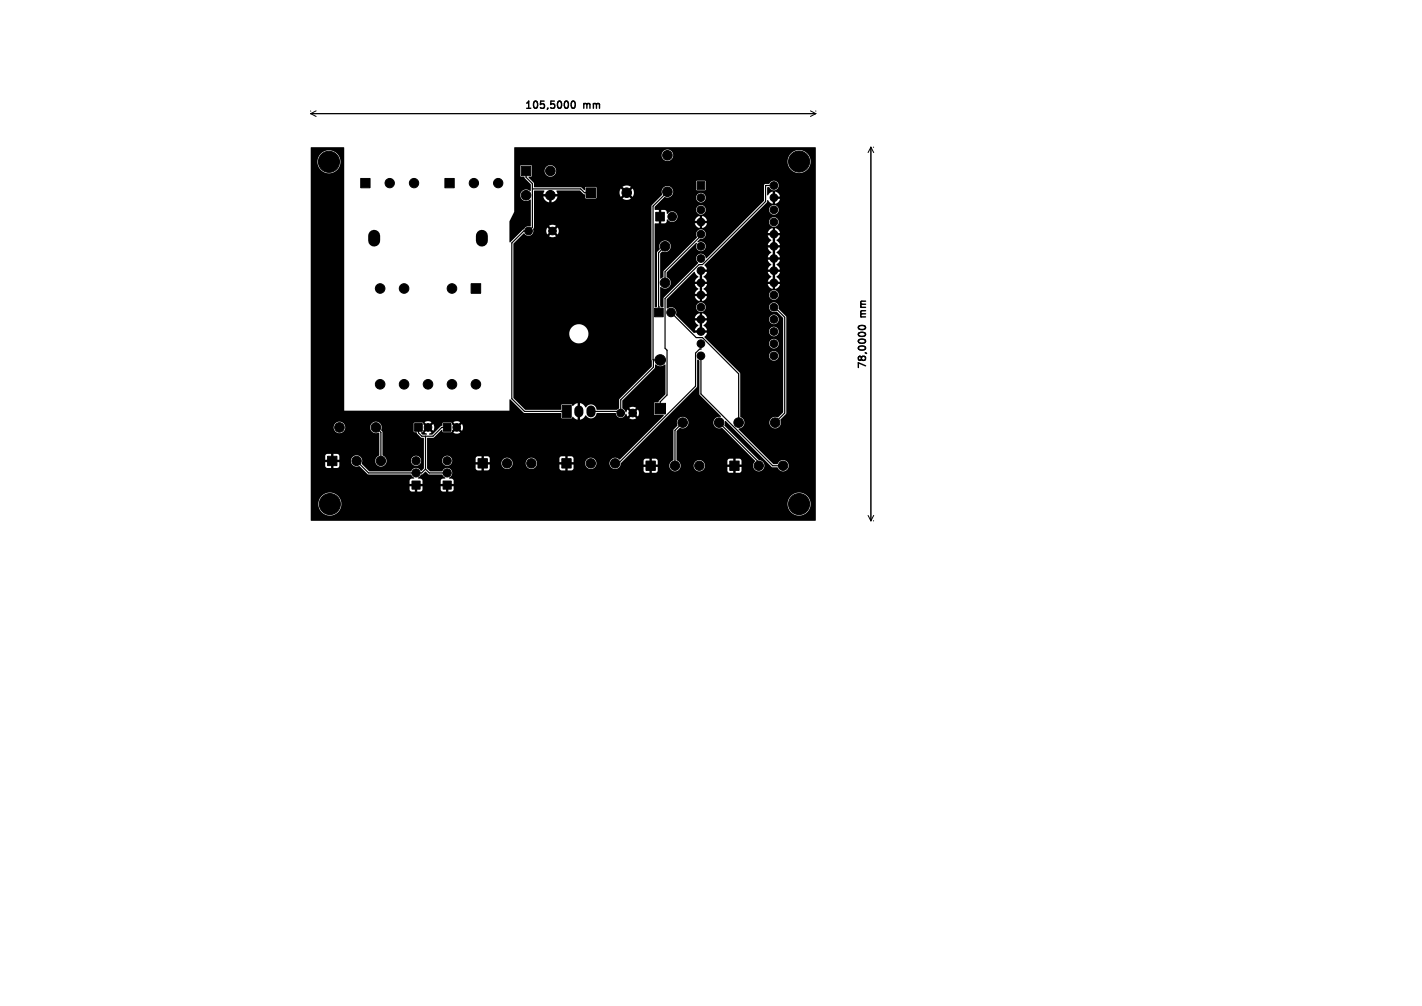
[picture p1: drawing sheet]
<svg xmlns="http://www.w3.org/2000/svg" width="297mm" height="210mm" viewBox="0 0 297 210" stroke-linecap="round" stroke-linejoin="round" font-family="sans-serif">
<defs><g id="words">
<g font-size="2.1">
<text x="109.4" y="23.1">105,5000</text>
<text x="121.9" y="23.1">mm</text>
<text x="181.3" y="66.2" transform="rotate(-90 181.3 66.2)">mm</text>
<text x="181.3" y="77.2" transform="rotate(-90 181.3 77.2)">78,0000</text>
</g>
</g></defs>
<path d="M119.5 21.2l.1-.1a.8 .8 0 0 1 .6 .8 .8 .8 0 0 1-.6 .7 1 1 0 0 1-.1-1.4zM179.3 68.2a.89 .89 0 0 1 1.5 .2 .85 .85 0 0 1-1.5-.1z" fill="none" stroke="#000" stroke-width=".3"/>
<g fill="none" stroke="#000" stroke-width=".21">
<path d="M64.9 23.1v.1M64.9 23.7h105.5M64.9 23.7l1.1 .6M66 23.1l-1.1 .6M169.3 23.1l1.1 .6M170.4 23.1v.1M170.4 23.7l-1.1 .6M181.9 30.7v78M181.9 30.7l.6 1.2M181.9 30.7l-.6 1.2M182.4 30.7h.1M181.3 107.6l.6 1.1"/>
<path d="M182.4 108.7h.1M182.5 107.6l-.6 1.1"/>
</g>
<g fill="#000" stroke="#000" stroke-width=".21">
<path d="M75.3 37.3h2v1.9h-2zM92.9 37.3h2v1.9h-2zM108.9 34.7h2v2h-2zM145.6 37.9h1.6v1.6h-1.6zM98.4 59.2h2v2h-2zM122.4 39.2h2v2h-2zM137 44.3h1.8v1.8h-1.8zM136.7 64.3h1.8v1.8h-1.8zM68.4 95.3h2v1.9h-2zM86.6 88.4h1.6v1.6h-1.6zM92.6 88.4h1.6v1.6h-1.6zM99.8 95.8h2v1.9h-2z"/>
<path d="M117.3 95.8h2v1.9h-2zM117.4 84.6h1.9v2.5h-1.9zM134.9 96.3h2v1.9h-2zM136.8 84.2h2.2v2.2h-2.2zM152.4 96.3h2v1.9h-2zM86 100.4h1.7v1.7h-1.7zM92.5 100.4h1.7v1.7h-1.7z"/>
<circle cx="68.7" cy="33.8" r="2.2"/>
<circle cx="81.4" cy="38.2" r=".97"/>
<circle cx="86.5" cy="38.2" r=".97"/>
<circle cx="99" cy="38.2" r=".97"/>
<circle cx="104.1" cy="38.2" r=".97"/>
<circle cx="115" cy="35.7" r="1"/>
<circle cx="139.4" cy="32.4" r="1"/>
<circle cx="161.6" cy="38.7" r=".8"/>
<circle cx="166.9" cy="33.7" r="2.2"/>
<circle cx="109.9" cy="40.8" r="1"/>
<circle cx="110.4" cy="48.2" r=".8"/>
<circle cx="115" cy="40.8" r="1"/>
<circle cx="115.4" cy="48.2" r=".8"/>
<circle cx="130.9" cy="40.2" r="1"/>
<circle cx="138.9" cy="59" r="1"/>
<circle cx="138.9" cy="51.4" r="1"/>
<circle cx="139.4" cy="40" r="1"/>
<circle cx="140.4" cy="45.2" r=".9"/>
<circle cx="146.4" cy="43.8" r=".8"/>
<circle cx="146.4" cy="56.5" r=".8"/>
<circle cx="146.4" cy="54" r=".8"/>
<circle cx="146.4" cy="59" r=".8"/>
<circle cx="146.4" cy="51.4" r=".8"/>
<circle cx="146.4" cy="46.3" r=".8"/>
<circle cx="146.4" cy="48.9" r=".8"/>
<circle cx="146.4" cy="41.3" r=".8"/>
<circle cx="161.6" cy="43.8" r=".8"/>
<circle cx="161.6" cy="59" r=".8"/>
<circle cx="161.6" cy="51.4" r=".8"/>
<circle cx="161.6" cy="56.5" r=".8"/>
<circle cx="161.6" cy="54" r=".8"/>
<circle cx="161.6" cy="48.9" r=".8"/>
<circle cx="161.6" cy="46.3" r=".8"/>
<circle cx="161.6" cy="41.3" r=".8"/>
<circle cx="79.4" cy="60.2" r="1"/>
<circle cx="84.4" cy="60.2" r="1"/>
<circle cx="94.4" cy="60.2" r="1"/>
<circle cx="137.9" cy="75.1" r="1.1"/>
<circle cx="140.2" cy="65.2" r=".9"/>
<circle cx="146.4" cy="64.1" r=".8"/>
<circle cx="146.4" cy="66.7" r=".8"/>
<circle cx="146.4" cy="74.3" r=".8"/>
<circle cx="146.4" cy="61.6" r=".8"/>
<circle cx="146.4" cy="69.2" r=".8"/>
<circle cx="146.4" cy="71.7" r=".8"/>
<circle cx="161.6" cy="69.2" r=".8"/>
<circle cx="161.6" cy="71.7" r=".8"/>
<circle cx="161.6" cy="74.3" r=".8"/>
<circle cx="161.6" cy="64.1" r=".8"/>
<circle cx="161.6" cy="61.6" r=".8"/>
<circle cx="161.6" cy="66.7" r=".8"/>
<circle cx="70.9" cy="89.2" r="1"/>
<circle cx="74.5" cy="96.2" r=".97"/>
<circle cx="78.5" cy="89.2" r="1"/>
<circle cx="79.4" cy="80.2" r="1"/>
<circle cx="79.6" cy="96.2" r=".97"/>
<circle cx="84.4" cy="80.2" r="1"/>
<circle cx="86.9" cy="98.7" r=".85"/>
<circle cx="86.9" cy="96.2" r=".85"/>
<circle cx="89.4" cy="89.2" r=".8"/>
<circle cx="89.4" cy="80.2" r="1"/>
<circle cx="93.4" cy="98.7" r=".85"/>
<circle cx="93.4" cy="96.2" r=".85"/>
<circle cx="94.4" cy="80.2" r="1"/>
<circle cx="95.4" cy="89.2" r=".8"/>
<circle cx="99.4" cy="80.2" r="1"/>
<circle cx="105.9" cy="96.7" r=".97"/>
<circle cx="111" cy="96.7" r=".97"/>
<circle cx="123.4" cy="96.7" r=".98"/>
<circle cx="128.5" cy="96.7" r=".98"/>
<circle cx="129.6" cy="86.2" r=".8"/>
<circle cx="132.1" cy="86.2" r=".8"/>
<circle cx="141" cy="97.2" r=".97"/>
<circle cx="142.6" cy="88.2" r="1"/>
<circle cx="146.1" cy="97.2" r=".97"/>
<circle cx="150.2" cy="88.2" r="1"/>
<circle cx="154.3" cy="88.2" r="1"/>
<circle cx="158.5" cy="97.2" r=".97"/>
<circle cx="161.9" cy="88.2" r="1"/>
<circle cx="163.6" cy="97.2" r=".97"/>
<circle cx="68.9" cy="105.2" r="2.2"/>
<circle cx="166.9" cy="105.2" r="2.2"/>
</g>
<path d="M78.1 49.2v1M100.6 49.2v1" fill="none" stroke="#000" stroke-width="2.5"/>
<path d="M120.9 85.6v.6M123.4 85.6v.6" fill="none" stroke="#000" stroke-width="1.9"/>
<g fill="none" stroke="#000" stroke-width=".25">
<path d="M109.9 35.7v1.3l1.3 1.3v9.2l-.8 .7h-1l-2.5 2.5v32.5l2.7 2.7h8.8M111.2 39.4h10.1l.8 .8h1.3M161.6 38.7h-1.7v3.4l-13.2 13.1h-.7l-7.1 7.1v10.4l.4 .4v9.4l-1.4 1.4v1.4M138.9 51.4l-1.3 1.4v12.4M139.4 40l-3 3 .1 32.1M146.4 48.9v.3l-7.5 7.5v2.3M136.5 75.1h1.4M136.5 75.1v1.6l-6.9 6.8v2.7M140.2 65.2l5.2 5.3h1.3l7.6 7.5v10.2M146.4 71.7v1.2h-.3l-.8 .8v6.9l-16.1 16.1h-.7M146.4 74.3v7.9l15 15h2.2M161.6 64.1v.6h.8l1.5 1.5v20l-2 2"/>
<path d="M74.5 96.2l2.5 2.5h11.1l.8-.8M78.5 89.2l1.1 1.1v5.9M87.4 89.2v1.2l.7 .7h2.3l1.9-1.9h1.1M88.9 97.9l.8 .8h3.7M88.9 91.1v6.8M123.4 85.9h6.2M142.6 88.2l-1.6 1.6v7.4M150.2 88.2l8.3 8.3v.7"/>
</g>
<path d="M64.9 30.8l6.9-.1 .1 .2v54.8h34.5v-2.2l.1-.1 3 2.8h7.6l.2 1.1h2l.3-.3 .5 .4 .5 .2v-1.3h.5v1.3l.6-.2 .6-.7a1.28 1.28 0 0 0 1.4 .6 1.28 1.28 0 0 0 1-1.1h3.9a1.08 1.08 0 0 0 1 1 1.08 1.08 0 0 0 1.1-.8l.4 .6 .6-.7 .4 .3-.7 .7 .5 .2 1-.2-.7-.7 .3-.3 .7 .7a1.28 1.28 0 0 0 0-1.5l-.7 .7-.3-.4 .7-.7-1-.2-.5 .2 .7 .7-.4 .4-.6-.7-.4 .6-.3-.6-.4-.2v-1.7l6.7-6.7 .2-.8a1.58 1.58 0 0 0 2 0l.1 6.2-1.4 1.4-.1 .3h-.8l-.1 .2 .1 2.4h1.8l.1 .2-9.2 9.2a1.2 1.2 0 0 0-1.9 0 1.2 1.2 0 0 0 .6 1.8 1.2 1.2 0 0 0 1.6-1.1l15.8-15.9 .2-5.7 .4 .2v7.1l4.4 4.4v.2a1.25 1.25 0 0 0-1.5 1.4 1.25 1.25 0 0 0 1.9 .9l6.8 6.9a1.2 1.2 0 0 0 0 2 1.2 1.2 0 0 0 1.9-.6 1.2 1.2 0 0 0-1.1-1.6l-7.2-7.1 .2-1 9.7 9.6 1.1 .1a1.22 1.22 0 0 0 1.9 .6 1.22 1.22 0 0 0 0-2 1.22 1.22 0 0 0-1.9 .7h-.8l-7.3-7.4a1.3 1.3 0 0 0 1.3-1.1 1.3 1.3 0 0 0-.9-1.4v-9.1l-3.6-3.6h9.6a1.01 1.01 0 0 0 1.5 .9 1.01 1.01 0 0 0 .1-1.7 1.01 1.01 0 0 0-1.5 .6l-.1 .2h-9.6l-2.5-2.6h12.1a1.01 1.01 0 0 0 1.5 .9 1.01 1.01 0 0 0 .1-1.7 1.01 1.01 0 0 0-1.5 .6l-.1 .2h-12.1l-1.4-1.3 .6-.9h-.9l.1-.3h13.7l.1 .2a1.01 1.01 0 0 0 1.5 .6 1.01 1.01 0 0 0-.1-1.7 1.01 1.01 0 0 0-1.5 .9h-13.7l-.1-.2h.9l-.3-.6-.5-.5 .5-.4 .3-.6h-.9l.1-.2h13.7a1.01 1.01 0 0 0 1.5 .9 1.01 1.01 0 0 0 .1-1.7 1.01 1.01 0 0 0-1.5 .6l-.1 .2h-13.7l-.1-.3h.9l-.2-.4-.3-.3-.6-.3v.8h-.5v-.8l-.7 .4-.3 .6h.9v.5h-.9l.3 .6 .5 .4-.5 .5-.3 .6h.9v.5h-1l-3.8-3.7a1.21 1.21 0 0 0-.9-1.7h5.1v.2a1.01 1.01 0 0 0 1.1 .8 1.01 1.01 0 0 0 .9-1h13.2l.1 .2a1.21 1.21 0 0 0 1.6 .8l1.3 1.3v19.6l-1 1.1a1.22 1.22 0 0 0-1.8 .5 1.22 1.22 0 0 0 .7 1.7 1.22 1.22 0 0 0 1.6-.9l-.1-.8 1.2-1.3v-20.1l-1.6-1.7a1.03 1.03 0 0 0-.7-1.3 1.03 1.03 0 0 0-1.3 .9h-13.2v-.2a1.01 1.01 0 0 0-1.1-.8 1.01 1.01 0 0 0-.9 1h-5.3l-.7 .3-.2-.1v-1.9l5.8-5.7 .9 1.1-.5 .4-.3 .6h.9v.5h-.9l.3 .6 .5 .4-.5 .4-.3 .6h.9v.5h-.9l.3 .6 .6 .4 .1 .1v-.9h.5v.9l.8-.5 .3-.6h-.9l.1-.2h13.7a1.01 1.01 0 0 0 1.5 .9 1.01 1.01 0 0 0 .1-1.7 1.01 1.01 0 0 0-1.5 .6l-.1 .2h-13.7l-.1-.3h.9l-.3-.6-.5-.4 .5-.4 .3-.6h-.9v-.5h14.4v.5h-.8l.4 .7 .6 .3v-.8h.5v.8l.7-.4 .3-.6h-.8v-.5h.8l-.3-.6-.4-.4 .4-.5 .3-.5h-.8v-.5h.8l-.3-.6-.4-.5 .4-.4 .3-.6h-.8v-.5h.8l-.3-.6-.4-.4 .4-.4 .3-.6h-.8v-.5h.8l-.3-.6-.4-.4 .4-.5 .3-.6h-.8v-.5h.8l-.4-.7-.6-.3v.9h-.5v-.9l-.8 .4-.2 .6h.8v.5h-.8l.2 .6 .5 .5-.5 .4-.2 .6h.8v.5h-.8l.2 .6 .5 .4-.5 .4-.2 .6h.8v.5h-.8l.2 .6 .5 .4-.5 .5-.2 .6h.8v.5h-.8l.2 .5 .5 .5-.5 .4-.2 .6h-12.7l-.3-.6-.5-.4 .5-.5 .3-.5h-.9v-.5h.9l-.6-1 9-9h4.5l.1 .2a1.01 1.01 0 0 0 1.5 .6 1.01 1.01 0 0 0-.1-1.7 1.01 1.01 0 0 0-1.5 .9h-4.5l2.5-2.5h2l.1 .2a1.01 1.01 0 0 0 1.5 .6 1.01 1.01 0 0 0-.1-1.7 1.01 1.01 0 0 0-1.5 .9h-2l1.6-1.5 .1-.5 .5 .5 .6 .2v-.8h.5v.8l.4-.1 .3-.3 .3-.6h-.8v-.5h.8l-.4-.7-.6-.3v.8h-.5v-.8l-.6 .3-.5 .5-.1-1.6 .4-.1a1.02 1.02 0 0 0 1.4 .6 1.02 1.02 0 0 0 .5-1.4 1.02 1.02 0 0 0-1.6-.3l-.2 .4h-.9l-.2 .2-.1 3.4-11.9 11.9h-.2a1.04 1.04 0 0 0-1.6-.8 1.04 1.04 0 0 0 0 1.8l-7.1 7.2-.1 1.9-.1 .1h-.5l-.1-.3v-3.8l.1-.1a1.24 1.24 0 0 0 2-.3 1.24 1.24 0 0 0-.8-1.8l.1-1 6.1-6.1 .2 .1a1.02 1.02 0 0 0 .6 1.6 1.02 1.02 0 0 0 1.2-1.2 1.02 1.02 0 0 0-1.6-.6l-.1-.2 .5-.5a1.01 1.01 0 0 0 1.2-1.1 1.01 1.01 0 0 0-1.4-.8 1.01 1.01 0 0 0-.4 1.5l-7 7v1.4l-.6 .3-.1-.1v-5.2l.4-.4a1.22 1.22 0 0 0 1.8-.8 1.22 1.22 0 0 0-1.4-1.5 1.22 1.22 0 0 0-.9 1.8l-.6 .7v11.3l-.4 .1-.1-.1v-17.3l.9-.1v-1h.5v1h.7a.59 .59 0 0 0 .5-.8h.2a1.1 1.1 0 0 0 1.6 .3h4.9v.5h-.9l.3 .6 .7 .4v-.8h.5v.8l.6-.3 .5-.7h-.9v-.5h.9l-.5-.8-.6-.2v.8h-.5v-.8l-.7 .4-.3 .6h-4a1.14 1.14 0 0 0 0-1.7 1.14 1.14 0 0 0-1.7 .3l-.4-.8-.9-.1v1.1l-.5-.1v-1h-.8h8.6v.2a1.01 1.01 0 0 0 1.6 .6 1.01 1.01 0 0 0-.2-1.7 1.01 1.01 0 0 0-1.4 .9h-8.6l-.1-.6 1.9-1.9h6.8v.2a1.01 1.01 0 0 0 1.6 .6 1.01 1.01 0 0 0-.2-1.7 1.01 1.01 0 0 0-1.4 .9h-6.8l.1-.2a1.27 1.27 0 0 0 1.5-.2 1.27 1.27 0 0 0 .3-1.4h4.9l.2 .2h1.7l.1-.2v-1.7l-.2-.1-1.7 .1-.1 1.7h-4.9a1.24 1.24 0 0 0-1.7-.5 1.24 1.24 0 0 0-.5 1.7l-2.2 2.3v33.5l-6.7 6.8-.1 2-.5 .3-4.2-.1a1.23 1.23 0 0 0-.9-1.1 1.23 1.23 0 0 0-1.4 .7l-.6-.7-.6-.2v1.2h-.5v-1.2l-1 .6-.3-.4h-2l-.2 1.2h-7.4l-2.5-2.5v-13.4h11.7v.3a2.01 2.01 0 0 0 3.2 1.3 2.01 2.01 0 0 0-.3-3.4 2.01 2.01 0 0 0-2.9 1.8h-11.7v-18.8l2.2-2.2a1.07 1.07 0 0 0 1.2 .5 1.07 1.07 0 0 0 .8-1h2.7l.2 .8 .7-.7 .4 .3-.7 .7a1.28 1.28 0 0 0 1.4 0l-.7-.7 .4-.3 .7 .6a1.29 1.29 0 0 0 0-1.4l-.7 .7-.4-.4 .7-.7-.9-.2-.5 .2 .7 .7-.4 .4-.7-.7-.2 .7h-2.7l-.1-.4 .2-.3v-7.7h2.1l.1 .1-.2 .6h1v.5h-1a1.49 1.49 0 0 0 1.2 1.2v-1h.5v1l.6-.2 .5-.5 .1-.5h-1v-.5h1l-.2-.6 .1-.1h4.8l1.1 .8v.7l.2 .1h2.1l.1-1.2h4.8l.3 .9 .8-.8 .4 .3-.9 .8a1.48 1.48 0 0 0 1.8 0l-.9-.8 .4-.3 .8 .8 .1-.2 .2-.7-.3-.8-.8 .8-.4-.4 .9-.8a1.49 1.49 0 0 0-1.8 0l.9 .8-.4 .4-.8-.8-.3 .8h-4.8v-1l-.2-.2h-2.1l-.2 .7-.8-.6h-9.7l-.1-.9-1.1-1.2 .7-.2v-1.1h2.6l.1 .2a1.21 1.21 0 0 0 1.9 .7 1.21 1.21 0 0 0-.2-2 1.21 1.21 0 0 0-1.8 1.1h-2.6l-.1-1.2h-2.3v2.3l.8 .1 .1 .3 1.2 1.2 .1 1.4-.2 .1a1.23 1.23 0 0 0-1.7 .1 1.23 1.23 0 0 0 .1 1.7 1.23 1.23 0 0 0 1.7-.1v5.7a1.55 1.55 0 0 0-1.5 .6l-2.9 2.7v-4.3l1-2.1v-10.5h57.1v.3a2.41 2.41 0 0 0 3.8 1.7 2.41 2.41 0 0 0-.3-4.1 2.41 2.41 0 0 0-3.5 2.1h-57.1v-1.3h30.8v.2a1.21 1.21 0 0 0 1.9 .8 1.21 1.21 0 0 0-.2-2.1 1.21 1.21 0 0 0-1.7 1.1h-30.8v-1.5l.1-.2 62.9 .1v77.9h-105.4l-.1-3.5h1.6v.3a2.41 2.41 0 0 0 2.5 2.1 2.41 2.41 0 0 0 2.3-2.4h93.2v.3a2.41 2.41 0 0 0 3.8 1.7 2.41 2.41 0 0 0-.3-4.1 2.41 2.41 0 0 0-3.5 2.1h-93.2v-.3a2.41 2.41 0 0 0-2.6-2.1 2.41 2.41 0 0 0-2.2 2.4h-1.6v-8h3l.4 .5h.8v-.9h.5v.9h.9l.4-.4v-.8h-.9v-.3h3.3a1.27 1.27 0 0 0 1.8 1.1l1.8 1.8h9l.6 .7-.7 .2-.2 .3-.1 .7h1v.5h-1l.1 .7 .3 .4h.7v-.9h.5v.9h.8l.3-.2v-.9h-.9v-.5h.9v-.7l-.2-.3-.7-.2 .6-.7 .4-.1 .5-.6 .8 .7h2.8l.6 .7-.8 .3-.2 .9h1v.5h-1l.1 .9 .3 .2h.7v-.9h.5v.9h.8l.3-.4v-.7h-.9v-.5h.9v-.7l-.2-.3-.7-.1v-.2a1.06 1.06 0 0 0 .5-1.5h40.1l.4 .5h.8v-.9h.5v.9h.8l.5-.4v-.8h-.9v-.3h3.3v.2a1.18 1.18 0 0 0 1.3 1 1.18 1.18 0 0 0 1.1-1.2h2.7l.1 .5a1.18 1.18 0 0 0 1.6 .5h5.3l.4 .5h.8v-.9h.5v.9h.9l.4-.4v-.8h-.9v-.5h.9v-.9l-.4-.3h-.9v.8h-.5v-.8h-.9l-.3 .3v.9h.9v.5h-.9v.7h-5.3a1.18 1.18 0 0 0 0-2 1.18 1.18 0 0 0-1.7 1h-2.7a1.6 1.6 0 0 0-.9-1.2v-6l.6-.7a1.23 1.23 0 0 0 1.8-.5 1.23 1.23 0 0 0-.7-1.7 1.23 1.23 0 0 0-1.6 .9l.1 .9-.9 .9v6.3a1.16 1.16 0 0 0-.8 1.1h-3.3v-.2h.9l-.2-1.1-1.1-.1v.8h-.5v-.8h-.7l-.5 .3v.9h.9v.5h-.9v.7h-40.1l-.5-.5h5.5l.4 .5h.9v-.9h.5v.9h.7l.5-.4v-.8h-.9l.1-.3h3.2a1.18 1.18 0 0 0 1.2 1.2 1.18 1.18 0 0 0 1.2-1.2h2.7l.1 .5a1.18 1.18 0 0 0 1.7 .5h5.2l.4 .5h.9v-.9h.5v.9h.7l.5-.4v-.8h-.9l.1-.3h3.2a1.18 1.18 0 0 0 1.7 1.1 1.18 1.18 0 0 0 .2-2 1.18 1.18 0 0 0-1.9 .7v.2h-3.2l-.1-.2h.9l-.2-1.1-1-.1v.8h-.5v-.8h-.9l-.4 .3v.9h.9v.5h-.9v.7h-5.2a1.18 1.18 0 0 0 0-2 1.18 1.18 0 0 0-1.8 1h-2.7v-.2a1.18 1.18 0 0 0-1.3-.9 1.18 1.18 0 0 0-1.1 1.1h-3.2l-.1-.2h.9l-.2-1.1-1-.1v.8h-.5v-.8h-.8l-.5 .3v.9h.9v.5h-.9v.7h-5.7a1.82 1.82 0 0 0-1.3 .7h-2.5l-.6-.6v-1.6h3.1a1.06 1.06 0 0 0 1.6 .9 1.06 1.06 0 0 0 .1-1.8 1.06 1.06 0 0 0-1.6 .7l-.1 .2h-3.1v-4.8h1.4l1.6-1.7 .3 .5h1.8l.1-.3 .6-.6 .4 .3-.7 .7a1.28 1.28 0 0 0 1.4 0l-.7-.7 .4-.3 .7 .7 .1-.3 .1-.7-.2-.5-.7 .7-.4-.4 .7-.7a1.28 1.28 0 0 0-1.4 0l.7 .7-.4 .4-.6-.6-.1-.4h-1.8l-.1 .6-.3 .2-1.8 1.7h-.6l-.1-.2 .5-.2-.7-.7 .4-.3 .7 .7a1.28 1.28 0 0 0 0-1.5l-.7 .7-.4-.4 .6-.7a1.29 1.29 0 0 0-1.3 0l.7 .7-.4 .4-.6-.6-.1-.4h-1.7l-.2 .2 .1 1.8h.5l.9 1.1 .6 .2v6.2l-.5 .6a1.14 1.14 0 0 0-1-.6 1.14 1.14 0 0 0-1.1 .6l-8.7 .1-1.6-1.5a1.21 1.21 0 0 0-.8-1.8 1.21 1.21 0 0 0-1.5 1.1h-3.3v-.2h.9l-.2-1.1-1.1-.1v.8h-.5v-.8h-.8l-.4 .3v.9h.9v.5h-.9v.7h-3v-8h4.8v.2a1.21 1.21 0 0 0 1.3 1 1.21 1.21 0 0 0 1.1-1.2h5.2v.2a1.42 1.42 0 0 0 1.9 1v4.7a1.18 1.18 0 0 0-.8 1.3 1.18 1.18 0 0 0 1.3 1 1.18 1.18 0 0 0 1-1.2h5.1l.1 .2a1.06 1.06 0 0 0 1.6 .6 1.06 1.06 0 0 0-.1-1.8 1.06 1.06 0 0 0-1.6 1h-5.1v-.2a1.28 1.28 0 0 0-.8-.9l-.1-5.1a.56 .56 0 0 1-.1-.8 1.21 1.21 0 0 0-1.2-1.2 1.21 1.21 0 0 0-1.2 1.2h-5.2v-.2a1.21 1.21 0 0 0-1.3-1 1.21 1.21 0 0 0-1.1 1.2h-4.8v-55.4h1.4v.3a2.41 2.41 0 0 0 3.8 1.7 2.41 2.41 0 0 0-.3-4.1 2.41 2.41 0 0 0-3.5 2.1h-1.4zM146.1 56.9h.5v1.7h-.5zM161.4 56.9h.5v1.7h-.5zM161.4 54.4h.5v1.7h-.5zM161.4 51.9h.5v1.6h-.5zM161.4 49.3h.5v1.7h-.5zM146.1 67.1h.5v1.7h-.5zM146.1 59.5h.5v1.7h-.5zM88 90.3l.3-.1 .1-.3 .6-.6 .4 .3-.7 .7 .5 .2-.1 .2h-.9l-.3-.3z" fill="#000"/>
<use href="#words"/>
</svg>
